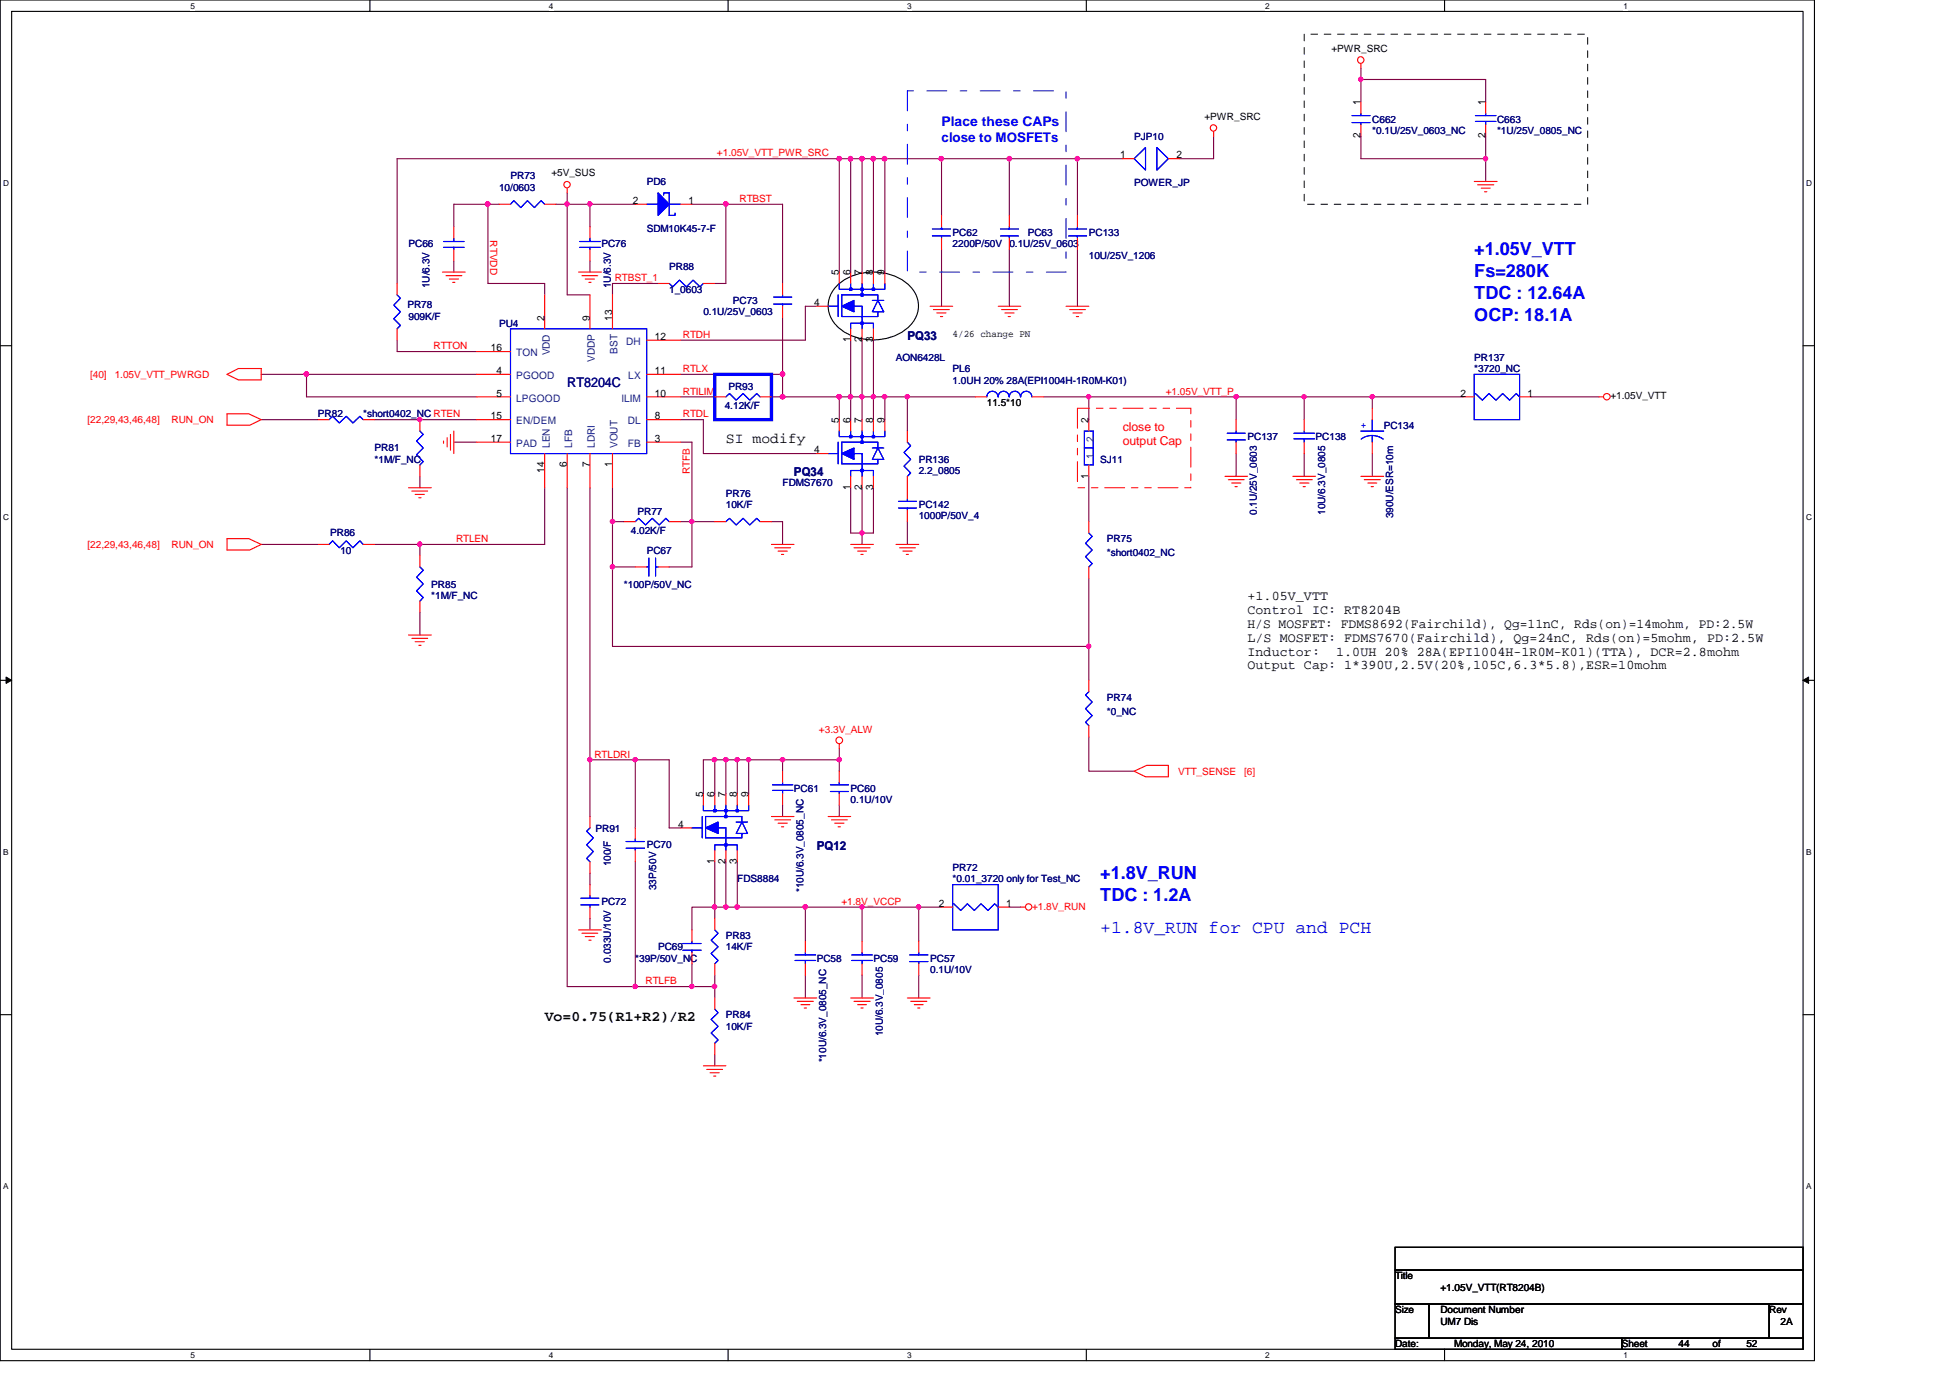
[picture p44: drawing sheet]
<svg xmlns="http://www.w3.org/2000/svg" width="297mm" height="210mm" viewBox="0 0 297 210" stroke-linecap="round" stroke-linejoin="round" font-family="sans-serif">
<defs><g id="words">
<g font-size="2.8" fill="#00f">
<text x="224.6" y="38.9">+1.05V_VTT</text>
<text x="224.6" y="42.2">Fs=280K</text>
<text x="224.6" y="45.6">TDC : 12.64A</text>
<text x="224.6" y="48.9">OCP: 18.1A</text>
<text x="167.6" y="133.9">+1.8V_RUN</text>
<text x="167.6" y="137.2">TDC : 1.2A</text>
<text x="167.6" y="142.1">+1.8V_RUN for CPU and PCH</text>
</g>
<g font-size="2.2">
<text x="110.6" y="67.5">SI modify</text>
<text x="83" y="155.6">Vo=0.75(R1+R2)/R2</text>
</g>
<g font-size="2" fill="#00f">
<text x="143.4" y="19.2">Place these CAPs</text>
<text x="143.4" y="21.6">close to MOSFETs</text>
</g>
<text font-size="2" fill="#000080" x="86.4" y="58.9">RT8204C</text>
<g font-size="2">
<text x="190" y="91.4">+1.05V_VTT</text>
<text x="190" y="93.5">Control IC: RT8204B</text>
<text x="190" y="95.6">H/S MOSFET: FDMS8692(Fairchild), Qg=11nC, Rds(on)=14mohm, PD:2.5W</text>
<text x="190" y="97.7">L/S MOSFET: FDMS7670(Fairchild), Qg=24nC, Rds(on)=5mohm, PD:2.5W</text>
<text x="190" y="99.9">Inductor:</text>
<text x="190" y="102">Output Cap: 1*390U,2.5V(20%,105C,6.3*5.8),ESR=10mohm</text>
<text x="203.5" y="99.9">1.0UH 20% 28A(EPI1004H-1R0M-K01)(TTA), DCR=2.8mohm</text>
</g>
<g font-size="1.9" fill="#000080">
<text x="138.2" y="51.8">PQ33</text>
<text x="120.9" y="72.5">PQ34</text>
<text x="124.4" y="129.5">PQ12</text>
</g>
<g font-size="1.9" fill="#f00">
<text x="171" y="65.6">close to</text>
<text x="171" y="67.8">output Cap</text>
</g>
<g font-size="1.6">
<text x="207.3" y="16" transform="rotate(-90 207.3 16)">1</text>
<text x="226.3" y="16" transform="rotate(-90 226.3 16)">1</text>
<text x="207.3" y="21.1" transform="rotate(-90 207.3 21.1)">2</text>
<text x="226.3" y="21.1" transform="rotate(-90 226.3 21.1)">2</text>
<text x="170.6" y="24.1">1</text>
<text x="179.2" y="24.1">2</text>
<text x="96.4" y="31.1">2</text>
<text x="104.9" y="31.1">1</text>
<text x="127.8" y="42" transform="rotate(-90 127.8 42)">5</text>
<text x="129.5" y="42" transform="rotate(-90 129.5 42)">6</text>
<text x="131.3" y="42" transform="rotate(-90 131.3 42)">7</text>
<text x="133" y="42" transform="rotate(-90 133 42)">8</text>
<text x="134.7" y="42" transform="rotate(-90 134.7 42)">9</text>
<text x="124" y="46.6">4</text>
<text x="74.8" y="53.5">16</text>
<text x="82.9" y="48.9" transform="rotate(-90 82.9 48.9)">2</text>
<text x="89.8" y="48.9" transform="rotate(-90 89.8 48.9)">9</text>
<text x="93.3" y="48.9" transform="rotate(-90 93.3 48.9)">13</text>
<text x="99.7" y="51.8">12</text>
<text x="129.5" y="52.2" transform="rotate(-90 129.5 52.2)">1</text>
<text x="131.3" y="52.2" transform="rotate(-90 131.3 52.2)">2</text>
<text x="133" y="52.2" transform="rotate(-90 133 52.2)">3</text>
<text x="75.6" y="57">4</text>
<text x="99.7" y="57">11</text>
<text x="74.8" y="63.9">15</text>
<text x="75.6" y="60.4">5</text>
<text x="99.7" y="63.9">8</text>
<text x="99.7" y="60.4">10</text>
<text x="127.8" y="64.4" transform="rotate(-90 127.8 64.4)">5</text>
<text x="129.5" y="64.4" transform="rotate(-90 129.5 64.4)">6</text>
<text x="131.3" y="64.4" transform="rotate(-90 131.3 64.4)">7</text>
<text x="133" y="64.4" transform="rotate(-90 133 64.4)">8</text>
<text x="134.7" y="64.4" transform="rotate(-90 134.7 64.4)">9</text>
<text x="165.8" y="64.4" transform="rotate(-90 165.8 64.4)">2</text>
<text x="222.5" y="60.4">2</text>
<text x="232.7" y="60.4">1</text>
<text x="74.8" y="67.3">17</text>
<text x="86.4" y="71.2" transform="rotate(-90 86.4 71.2)">6</text>
<text x="89.8" y="71.2" transform="rotate(-90 89.8 71.2)">7</text>
<text x="93.3" y="71.2" transform="rotate(-90 93.3 71.2)">1</text>
<text x="99.7" y="67.3">3</text>
<text x="124" y="69">4</text>
<text x="82.9" y="72" transform="rotate(-90 82.9 72)">14</text>
<text x="129.5" y="74.6" transform="rotate(-90 129.5 74.6)">1</text>
<text x="131.3" y="74.6" transform="rotate(-90 131.3 74.6)">2</text>
<text x="133" y="74.6" transform="rotate(-90 133 74.6)">3</text>
<text x="165.8" y="72.9" transform="rotate(-90 165.8 72.9)">1</text>
<text x="107.1" y="121.4" transform="rotate(-90 107.1 121.4)">5</text>
<text x="108.8" y="121.4" transform="rotate(-90 108.8 121.4)">6</text>
<text x="110.5" y="121.4" transform="rotate(-90 110.5 121.4)">7</text>
<text x="112.3" y="121.4" transform="rotate(-90 112.3 121.4)">8</text>
<text x="114" y="121.4" transform="rotate(-90 114 121.4)">9</text>
<text x="103.3" y="126.1">4</text>
<text x="108.8" y="131.6" transform="rotate(-90 108.8 131.6)">1</text>
<text x="110.5" y="131.6" transform="rotate(-90 110.5 131.6)">2</text>
<text x="112.3" y="131.6" transform="rotate(-90 112.3 131.6)">3</text>
<text x="143" y="138.1">2</text>
<text x="153.3" y="138.1">1</text>
</g>
<g font-size="1.6" fill="#004080">
<text x="94.1" y="53.9" transform="rotate(-90 94.1 53.9)">BST</text>
<text x="95.4" y="52.5">DH</text>
<text x="78.6" y="57.7">PGOOD</text>
<text x="78.6" y="54.3">TON</text>
<text x="83.7" y="54.1" transform="rotate(-90 83.7 54.1)">VDD</text>
<text x="90.6" y="55.2" transform="rotate(-90 90.6 55.2)">VDDP</text>
<text x="95.7" y="57.7">LX</text>
<text x="78.6" y="61.2">LPGOOD</text>
<text x="78.6" y="64.6">EN/DEM</text>
<text x="94.7" y="61.2">ILIM</text>
<text x="95.6" y="64.6">DL</text>
<text x="78.6" y="68.1">PAD</text>
<text x="83.7" y="68.2" transform="rotate(-90 83.7 68.2)">LEN</text>
<text x="87.2" y="68.2" transform="rotate(-90 87.2 68.2)">LFB</text>
<text x="90.6" y="68.2" transform="rotate(-90 90.6 68.2)">LDRI</text>
<text x="94.1" y="68.2" transform="rotate(-90 94.1 68.2)">VOUT</text>
<text x="95.6" y="68.1">FB</text>
<text x="166.6" y="70" transform="rotate(-90 166.6 70)">1</text>
<text x="166.6" y="67.4" transform="rotate(-90 166.6 67.4)">2</text>
</g>
<g font-size="1.5">
<text x="202.8" y="8">+PWR_SRC</text>
<text x="183.5" y="18.3">+PWR_SRC</text>
<text x="84" y="26.8">+5V_SUS</text>
<text x="145.1" y="51.3">4/26 change PN</text>
<text x="150.3" y="61.8">11.5*10</text>
<text x="245.3" y="60.8">+1.05V_VTT</text>
<text x="212.5" y="194.9">Title</text>
<text x="219.4" y="196.6">+1.05V_VTT(RT8204B)</text>
<text x="212.5" y="200">Size</text>
<text x="219.4" y="200">Document Number</text>
<text x="219.4" y="201.8">UM7 Dis</text>
<text x="269.5" y="200">Rev</text>
<text x="271.2" y="201.8">2A</text>
<text x="212.5" y="205.2">Date:</text>
<text x="221.5" y="205.2">Monday, May 24, 2010</text>
<text x="247.1" y="205.2">Sheet</text>
<text x="255.7" y="205.2">44</text>
<text x="260.9" y="205.2">of</text>
<text x="266" y="205.2">52</text>
</g>
<g font-size="1.5" fill="#f00">
<text x="109.2" y="23.8">+1.05V_VTT_PWR_SRC</text>
<text x="112.6" y="30.8">RTBST</text>
<text x="74.7" y="36.6" transform="rotate(90 74.7 36.6)">RTVDD</text>
<text x="93.6" y="42.8">RTBST_1</text>
<text x="66" y="53.2">RTTON</text>
<text x="104" y="51.5">RTDH</text>
<text x="13.7" y="57.5">[40]</text>
<text x="17.5" y="57.5">1.05V_VTT_PWRGD</text>
<text x="104" y="56.7">RTLX</text>
<text x="13.3" y="64.4">[22,29,43,46,48]</text>
<text x="26.1" y="64.4">RUN_ON</text>
<text x="104" y="63.6">RTDL</text>
<text x="104" y="60.1">RTILIM</text>
<text x="177.6" y="60.1">+1.05V_VTT_P</text>
<text x="105.1" y="72.2" transform="rotate(-90 105.1 72.2)">RTFB</text>
<text x="13.3" y="83.4">[22,29,43,46,48]</text>
<text x="26.1" y="83.4">RUN_ON</text>
<text x="69.5" y="82.6">RTLEN</text>
<text x="124.8" y="111.6">+3.3V_ALW</text>
<text x="90.5" y="115.4">RTLDRI</text>
<text x="179.5" y="118">VTT_SENSE</text>
<text x="189.5" y="118">[6]</text>
<text x="128.2" y="137.8">+1.8V_VCCP</text>
<text x="157.2" y="138.6">+1.8V_RUN</text>
<text x="98.3" y="149.9">RTLFB</text>
</g>
<g font-size="1.5" fill="#000080">
<text x="172.8" y="21.3">PJP10</text>
<text x="209" y="18.7">C662</text>
<text x="209" y="20.4">*0.1U/25V_0603_NC</text>
<text x="228" y="18.7">C663</text>
<text x="228" y="20.4">*1U/25V_0805_NC</text>
<text x="76" y="29">10/0603</text>
<text x="77.8" y="27.3">PR73</text>
<text x="98.5" y="28.2">PD6</text>
<text x="172.8" y="28.4">POWER_JP</text>
<text x="98.5" y="35.3">SDM10K45-7-F</text>
<text x="145.1" y="35.9">PC62</text>
<text x="156.5" y="35.9">PC63</text>
<text x="165.9" y="35.9">PC133</text>
<text x="62.2" y="37.7">PC66</text>
<text x="91.6" y="37.7">PC76</text>
<text x="101.9" y="41.1">PR88</text>
<text x="145.1" y="37.7">2200P/50V</text>
<text x="153.8" y="37.7">0.1U/25V_0603</text>
<text x="165.9" y="39.4">10U/25V_1206</text>
<text x="62.1" y="47">PR78</text>
<text x="65.4" y="43.9" transform="rotate(-90 65.4 43.9)">1U/6.3V</text>
<text x="93" y="43.9" transform="rotate(-90 93 43.9)">1U/6.3V</text>
<text x="101.9" y="44.6">1_0603</text>
<text x="111.6" y="46.3">PC73</text>
<text x="62.2" y="48.7">909K/F</text>
<text x="76" y="49.8">PU4</text>
<text x="107.1" y="48">0.1U/25V_0603</text>
<text x="111" y="59.4">PR93</text>
<text x="136.5" y="54.9">AON6428L</text>
<text x="145.1" y="56.7">PL6</text>
<text x="145.1" y="58.4">1.0UH 20% 28A(EPI1004H-1R0M-K01)</text>
<text x="224.6" y="54.9">PR137</text>
<text x="224.6" y="56.7">*3720_NC</text>
<text x="48.4" y="63.6">PR82</text>
<text x="55.3" y="63.6">*short0402_NC RTEN</text>
<text x="110.4" y="62.4">4.12K/F</text>
<text x="210.8" y="65.3">PC134</text>
<text x="57.1" y="68.7">PR81</text>
<text x="57.1" y="70.5">*1M/F_NC</text>
<text x="140" y="70.5">PR136</text>
<text x="167.6" y="70.5">SJ11</text>
<text x="190" y="67.1">PC137</text>
<text x="200.4" y="67.1">PC138</text>
<text x="110.6" y="75.7">PR76</text>
<text x="110.6" y="77.4">10K/F</text>
<text x="119.2" y="74">FDMS7670</text>
<text x="140" y="72.2">2.2_0805</text>
<text x="140" y="77.4">PC142</text>
<text x="50.3" y="81.7">PR86</text>
<text x="96.1" y="81.4">4.02K/F</text>
<text x="97.1" y="78.4">PR77</text>
<text x="140" y="79.1">1000P/50V_4</text>
<text x="168.6" y="82.6">PR75</text>
<text x="191.5" y="78.4" transform="rotate(-90 191.5 78.4)">0.1U/25V_0603</text>
<text x="201.8" y="78.4" transform="rotate(-90 201.8 78.4)">10U/6.3V_0805</text>
<text x="212.2" y="79" transform="rotate(-90 212.2 79)">390U/ESR=10m</text>
<text x="51.9" y="84.3">10</text>
<text x="65.7" y="89.5">PR85</text>
<text x="95" y="89.5">*100P/50V_NC</text>
<text x="98.5" y="84.3">PC67</text>
<text x="168.6" y="84.7">*short0402_NC</text>
<text x="65.7" y="91.2">*1M/F_NC</text>
<text x="168.6" y="106.8">PR74</text>
<text x="168.6" y="108.8">*0_NC</text>
<text x="120.9" y="120.6">PC61</text>
<text x="129.6" y="120.6">PC60</text>
<text x="129.6" y="122.3">0.1U/10V</text>
<text x="90.7" y="126.8">PR91</text>
<text x="93" y="132" transform="rotate(-90 93 132)">100/F</text>
<text x="98.5" y="129.2">PC70</text>
<text x="91.6" y="137.8">PC72</text>
<text x="99.9" y="135.6" transform="rotate(-90 99.9 135.6)">33P/50V</text>
<text x="112.3" y="134.4">FDS8884</text>
<text x="122.4" y="135.9" transform="rotate(-90 122.4 135.9)">*10U/6.3V_0805_NC</text>
<text x="145.1" y="132.7">PR72</text>
<text x="145.1" y="134.4">*0.01_3720 only for Test_NC</text>
<text x="110.6" y="143">PR83</text>
<text x="93" y="146.6" transform="rotate(-90 93 146.6)">0.033U/10V</text>
<text x="96.8" y="146.5">*39P/50V_NC</text>
<text x="100.2" y="144.8">PC69</text>
<text x="110.6" y="144.8">14K/F</text>
<text x="124.4" y="146.5">PC58</text>
<text x="133.1" y="146.5">PC59</text>
<text x="141.7" y="146.5">PC57</text>
<text x="141.7" y="148.2">0.1U/10V</text>
<text x="110.6" y="155.1">PR84</text>
<text x="110.6" y="156.8">10K/F</text>
<text x="125.9" y="161.8" transform="rotate(-90 125.9 161.8)">*10U/6.3V_0805_NC</text>
<text x="134.5" y="157.9" transform="rotate(-90 134.5 157.9)">10U/6.3V_0805</text>
</g>
<text font-size="1.5" fill="#00f" x="207.3" y="65.2">+</text>
<g font-size="1.3">
<text x="29" y="1.4">5</text>
<text x="83.6" y="1.4">4</text>
<text x="138.2" y="1.4">3</text>
<text x="192.7" y="1.4">2</text>
<text x="247.3" y="1.4">1</text>
<text x=".5" y="28.3">D</text>
<text x="275.1" y="28.3">D</text>
<text x=".5" y="79.2">C</text>
<text x="275.1" y="79.2">C</text>
<text x=".5" y="130.2">B</text>
<text x="275.1" y="130.2">B</text>
<text x=".5" y="181.1">A</text>
<text x="275.1" y="181.1">A</text>
<text x="29" y="206.9">5</text>
<text x="83.6" y="206.9">4</text>
<text x="138.2" y="206.9">3</text>
<text x="192.7" y="206.9">2</text>
<text x="247.3" y="206.9">1</text>
</g>
</g></defs>
<path d="M0 0h276.4v207.3h-276.4zM1.8 1.7h272.9v203.8h-272.9z" fill="none" stroke="#000" stroke-width=".17"/>
<g fill="#fff">
<path d="M29 .2h.7v1.4h-.7z"/>
<path d="M29 205.7h.7v1.4h-.7z"/>
</g>
<path d="M56.3 0v1.7M56.3 205.5v1.8" fill="none" stroke="#000" stroke-width=".17"/>
<g fill="#fff">
<path d="M83.6 .2h.7v1.4h-.7z"/>
<path d="M83.6 205.7h.7v1.4h-.7z"/>
</g>
<path d="M110.9 0v1.7M110.9 205.5v1.8" fill="none" stroke="#000" stroke-width=".17"/>
<g fill="#fff">
<path d="M138.2 .2h.6v1.4h-.6z"/>
<path d="M138.2 205.7h.6v1.4h-.6z"/>
</g>
<path d="M165.5 0v1.7M165.5 205.5v1.8" fill="none" stroke="#000" stroke-width=".17"/>
<g fill="#fff">
<path d="M192.7 .2h.7v1.4h-.7z"/>
<path d="M192.7 205.7h.7v1.4h-.7z"/>
</g>
<path d="M220 0v1.7M220 205.5v1.8" fill="none" stroke="#000" stroke-width=".17"/>
<g fill="#fff">
<path d="M247.3 .2h.7v1.4h-.7z"/>
<path d="M247.3 205.7h.7v1.4h-.7z"/>
<path d="M.5 27.2h.9v1.4h-.9z"/>
<path d="M275.1 27.2h.9v1.4h-.9z"/>
<path d="M.5 78.1h.9v1.4h-.9z"/>
<path d="M275.1 78.1h.9v1.4h-.9z"/>
</g>
<path d="M0 52.7h1.8M274.7 52.7h1.7" fill="none" stroke="#000" stroke-width=".17"/>
<g fill="#fff">
<path d="M.5 129.1h.8v1.4h-.8z"/>
<path d="M275.1 129.1h.8v1.4h-.8z"/>
</g>
<path d="M0 103.6h1.8M274.7 103.6h1.7" fill="none" stroke="#000" stroke-width=".17"/>
<path d="M.9 103.1l.9 .5-.9 .5zM274.7 103.6l.8-.5v1z" fill="#000"/>
<path d="M.9 103.1l.9 .5-.9 .5zM274.7 103.6l.8-.5v1z" fill="none" stroke="#000" stroke-width=".15"/>
<g fill="#fff">
<path d="M.5 180h.8v1.4h-.8z"/>
<path d="M275.1 180h.8v1.4h-.8z"/>
</g>
<path d="M0 154.6h1.8M274.7 154.6h1.7" fill="none" stroke="#000" stroke-width=".17"/>
<path d="M131.3 24.2h1.8M39.8 57h6.9M103.7 67.4h1.7" fill="none" stroke="#800040" stroke-width=".17"/>
<circle cx="133" cy="24.2" r=".33" fill="#f0f"/>
<circle cx="133" cy="24.2" r=".33" fill="none" stroke="#f0f" stroke-width=".17"/>
<circle cx="131.3" cy="24.2" r=".33" fill="#f0f"/>
<circle cx="131.3" cy="24.2" r=".33" fill="none" stroke="#f0f" stroke-width=".17"/>
<path d="M129.6 24.2h1.7" fill="none" stroke="#800040" stroke-width=".17"/>
<circle cx="131.3" cy="24.2" r=".33" fill="#f0f"/>
<circle cx="131.3" cy="24.2" r=".33" fill="none" stroke="#f0f" stroke-width=".17"/>
<circle cx="129.5" cy="24.2" r=".33" fill="#f0f"/>
<circle cx="129.5" cy="24.2" r=".33" fill="none" stroke="#f0f" stroke-width=".17"/>
<path d="M127.8 24.2h1.8" fill="none" stroke="#800040" stroke-width=".17"/>
<circle cx="129.5" cy="24.2" r=".33" fill="#f0f"/>
<circle cx="129.5" cy="24.2" r=".33" fill="none" stroke="#f0f" stroke-width=".17"/>
<circle cx="127.8" cy="24.2" r=".34" fill="#f0f"/>
<circle cx="127.8" cy="24.2" r=".34" fill="none" stroke="#f0f" stroke-width=".17"/>
<path d="M86.4 31.1h3.5M93.3 79.5h1.7M105.4 67.4v12.1M198.7 69.1v3.5M57.1 82.9h6.9v1.7M64 93.3v3.4M89.9 115.7h6.9v10.4M127.8 115.7v1.8" fill="none" stroke="#800040" stroke-width=".17"/>
<circle cx="96.7" cy="115.7" r=".32" fill="#f0f"/>
<circle cx="96.7" cy="115.7" r=".32" fill="none" stroke="#f0f" stroke-width=".17"/>
<path d="M127.8 115.7h-8.6v1.8" fill="none" stroke="#800040" stroke-width=".17"/>
<circle cx="127.9" cy="115.7" r=".33" fill="#f0f"/>
<circle cx="127.9" cy="115.7" r=".33" fill="none" stroke="#f0f" stroke-width=".17"/>
<path d="M86.4 29.4v15.5M93.3 43.2v1.7M103.7 51.8h19M57.1 63.9h6.9M93.3 74.3v5.2M93.3 86.4v12.1M119.2 122.6v1.8M127.8 122.6v1.8M140 138.2v5.2" fill="none" stroke="#800040" stroke-width=".17"/>
<circle cx="86.4" cy="31.1" r=".33" fill="#f0f"/>
<circle cx="86.4" cy="31.1" r=".33" fill="none" stroke="#f0f" stroke-width=".17"/>
<path d="M74.3 31.1v12.1M93.3 43.2h6.9M119.2 79.5v3.4M131.3 138.2h8.7" fill="none" stroke="#800040" stroke-width=".17"/>
<circle cx="139.9" cy="138.1" r=".32" fill="#f0f"/>
<circle cx="139.9" cy="138.1" r=".32" fill="none" stroke="#f0f" stroke-width=".17"/>
<circle cx="131.3" cy="138.1" r=".32" fill="#f0f"/>
<circle cx="131.3" cy="138.1" r=".32" fill="none" stroke="#f0f" stroke-width=".17"/>
<path d="M119.2 31.1h-8.6v12.1M117.5 79.5h1.7M122.7 138.2v5.2M131.3 138.2v5.2" fill="none" stroke="#800040" stroke-width=".17"/>
<circle cx="110.6" cy="31.1" r=".34" fill="#f0f"/>
<circle cx="110.6" cy="31.1" r=".34" fill="none" stroke="#f0f" stroke-width=".17"/>
<path d="M105.4 31.1h5.2M93.3 79.5v6.9M122.7 148.5v3.5M131.3 148.5v3.5M140 148.5v3.5" fill="none" stroke="#800040" stroke-width=".17"/>
<circle cx="93.3" cy="86.3" r=".33" fill="#f0f"/>
<circle cx="93.3" cy="86.3" r=".33" fill="none" stroke="#f0f" stroke-width=".17"/>
<circle cx="93.3" cy="79.4" r=".33" fill="#f0f"/>
<circle cx="93.3" cy="79.4" r=".33" fill="none" stroke="#f0f" stroke-width=".17"/>
<path d="M105.4 79.5h3.5M93.3 86.4h3.5" fill="none" stroke="#800040" stroke-width=".17"/>
<circle cx="105.4" cy="79.4" r=".32" fill="#f0f"/>
<circle cx="105.4" cy="79.4" r=".32" fill="none" stroke="#f0f" stroke-width=".17"/>
<path d="M69.1 31.1v3.4M89.9 31.1h6.9M103.7 79.5h1.7M101.9 86.4h3.5" fill="none" stroke="#800040" stroke-width=".17"/>
<circle cx="89.8" cy="31.1" r=".33" fill="#f0f"/>
<circle cx="89.8" cy="31.1" r=".33" fill="none" stroke="#f0f" stroke-width=".17"/>
<path d="M122.7 46.7v5.1M64 63.9h8.6" fill="none" stroke="#800040" stroke-width=".17"/>
<circle cx="63.9" cy="63.9" r=".32" fill="#f0f"/>
<circle cx="63.9" cy="63.9" r=".32" fill="none" stroke="#f0f" stroke-width=".17"/>
<path d="M60.5 24.2v19M122.7 46.7h1.7M39.8 63.9h8.6M119.2 60.5h8.6" fill="none" stroke="#800040" stroke-width=".17"/>
<circle cx="127.9" cy="60.4" r=".33" fill="#f0f"/>
<circle cx="127.9" cy="60.4" r=".33" fill="none" stroke="#f0f" stroke-width=".17"/>
<circle cx="119.2" cy="60.4" r=".33" fill="#f0f"/>
<circle cx="119.2" cy="60.4" r=".33" fill="none" stroke="#f0f" stroke-width=".17"/>
<path d="M129.6 24.2v17.2M60.5 53.6h12.1M127.8 60.5v3.4M133.1 74.3v6.9" fill="none" stroke="#800040" stroke-width=".17"/>
<circle cx="127.9" cy="60.4" r=".33" fill="#f0f"/>
<circle cx="127.9" cy="60.4" r=".33" fill="none" stroke="#f0f" stroke-width=".17"/>
<path d="M127.8 60.5h1.8M131.3 60.5v3.4" fill="none" stroke="#800040" stroke-width=".17"/>
<circle cx="129.6" cy="60.4" r=".32" fill="#f0f"/>
<circle cx="129.6" cy="60.4" r=".32" fill="none" stroke="#f0f" stroke-width=".17"/>
<path d="M69.1 39.8v1.6M69.1 31.1h5.2M131.3 24.2v17.2M129.6 51.8v12.1M131.3 51.8v8.7M133.1 51.8v12.1M107.1 69.1h17.3M129.6 74.3v6.9h1.7" fill="none" stroke="#800040" stroke-width=".17"/>
<circle cx="74.3" cy="31.1" r=".34" fill="#f0f"/>
<circle cx="74.3" cy="31.1" r=".34" fill="none" stroke="#f0f" stroke-width=".17"/>
<path d="M131.3 74.3v6.9" fill="none" stroke="#800040" stroke-width=".17"/>
<circle cx="131.3" cy="81.2" r=".32" fill="#f0f"/>
<circle cx="131.3" cy="81.2" r=".32" fill="none" stroke="#f0f" stroke-width=".17"/>
<path d="M60.5 24.2h67.3v17.2M133.1 24.2v17.2M184.9 20.7v3.5M129.6 60.5h1.7M131.3 81.2v1.7" fill="none" stroke="#800040" stroke-width=".17"/>
<circle cx="131.3" cy="60.4" r=".32" fill="#f0f"/>
<circle cx="131.3" cy="60.4" r=".32" fill="none" stroke="#f0f" stroke-width=".17"/>
<circle cx="129.6" cy="60.4" r=".32" fill="#f0f"/>
<circle cx="129.6" cy="60.4" r=".32" fill="none" stroke="#f0f" stroke-width=".17"/>
<path d="M46.7 57h25.9M131.3 60.5h1.8" fill="none" stroke="#800040" stroke-width=".17"/>
<circle cx="46.7" cy="57" r=".33" fill="#f0f"/>
<circle cx="46.7" cy="57" r=".33" fill="none" stroke="#f0f" stroke-width=".17"/>
<path d="M64 72.6v1.7M138.2 60.5h10.4M131.3 81.2h1.8" fill="none" stroke="#800040" stroke-width=".17"/>
<circle cx="138.2" cy="60.4" r=".32" fill="#f0f"/>
<circle cx="138.2" cy="60.4" r=".32" fill="none" stroke="#f0f" stroke-width=".17"/>
<path d="M119.2 31.1v12.1M89.9 74.3v41.4M138.2 60.5v5.2M107.1 115.7h1.8M127.8 114v1.7M108.9 138.2h1.7M122.7 138.2h8.6" fill="none" stroke="#800040" stroke-width=".17"/>
<circle cx="122.7" cy="138.1" r=".32" fill="#f0f"/>
<circle cx="122.7" cy="138.1" r=".32" fill="none" stroke="#f0f" stroke-width=".17"/>
<path d="M119.2 48.4v8.6M83 74.3v8.6h-19M39.8 82.9h8.6" fill="none" stroke="#800040" stroke-width=".17"/>
<circle cx="63.9" cy="82.9" r=".33" fill="#f0f"/>
<circle cx="63.9" cy="82.9" r=".33" fill="none" stroke="#f0f" stroke-width=".17"/>
<path d="M108.9 138.2v1.7" fill="none" stroke="#800040" stroke-width=".17"/>
<circle cx="108.8" cy="138.1" r=".33" fill="#f0f"/>
<circle cx="108.8" cy="138.1" r=".33" fill="none" stroke="#f0f" stroke-width=".17"/>
<path d="M74.3 43.2h8.7M119.2 57v3.5M69.1 67.4h3.5M89.9 133v1.7M108.9 150.3v1.7" fill="none" stroke="#800040" stroke-width=".17"/>
<circle cx="119.2" cy="60.4" r=".33" fill="#f0f"/>
<circle cx="119.2" cy="60.4" r=".33" fill="none" stroke="#f0f" stroke-width=".17"/>
<circle cx="119.2" cy="57" r=".34" fill="#f0f"/>
<circle cx="119.2" cy="57" r=".34" fill="none" stroke="#f0f" stroke-width=".17"/>
<path d="M103.7 57h15.5M89.9 115.7v8.7M86.4 150.3h10.4" fill="none" stroke="#800040" stroke-width=".17"/>
<circle cx="89.8" cy="115.7" r=".32" fill="#f0f"/>
<circle cx="89.8" cy="115.7" r=".32" fill="none" stroke="#f0f" stroke-width=".17"/>
<path d="M86.4 74.3v76M96.8 115.7h5.1M89.9 139.9v1.7M108.9 148.5v1.8h-3.5" fill="none" stroke="#800040" stroke-width=".17"/>
<circle cx="108.8" cy="150.3" r=".33" fill="#f0f"/>
<circle cx="108.8" cy="150.3" r=".33" fill="none" stroke="#f0f" stroke-width=".17"/>
<circle cx="105.4" cy="150.3" r=".32" fill="#f0f"/>
<circle cx="105.4" cy="150.3" r=".32" fill="none" stroke="#f0f" stroke-width=".17"/>
<path d="M74.3 31.1h1.7M60.5 51.8v1.8M107.1 115.7v5.2M108.9 115.7v5.2M112.3 115.7h-1.7v5.2M108.9 138.2h-3.5v3.4M105.4 146.8v3.5h-8.6" fill="none" stroke="#800040" stroke-width=".17"/>
<circle cx="110.6" cy="115.7" r=".33" fill="#f0f"/>
<circle cx="110.6" cy="115.7" r=".33" fill="none" stroke="#f0f" stroke-width=".17"/>
<path d="M112.3 115.7v5.2M96.8 131.3v19" fill="none" stroke="#800040" stroke-width=".17"/>
<circle cx="96.7" cy="150.3" r=".32" fill="#f0f"/>
<circle cx="96.7" cy="150.3" r=".32" fill="none" stroke="#f0f" stroke-width=".17"/>
<path d="M46.7 57v3.5" fill="none" stroke="#800040" stroke-width=".17"/>
<circle cx="46.7" cy="57" r=".33" fill="#f0f"/>
<circle cx="46.7" cy="57" r=".33" fill="none" stroke="#f0f" stroke-width=".17"/>
<path d="M107.1 63.9v5.2M108.9 131.3v6.9M110.6 131.3v6.9" fill="none" stroke="#800040" stroke-width=".17"/>
<circle cx="110.6" cy="138.1" r=".33" fill="#f0f"/>
<circle cx="110.6" cy="138.1" r=".33" fill="none" stroke="#f0f" stroke-width=".17"/>
<path d="M110.6 138.2h1.7" fill="none" stroke="#800040" stroke-width=".17"/>
<circle cx="112.3" cy="138.1" r=".32" fill="#f0f"/>
<circle cx="112.3" cy="138.1" r=".32" fill="none" stroke="#f0f" stroke-width=".17"/>
<path d="M103.7 63.9h3.4M114 115.7h5.2M112.3 131.3v6.9" fill="none" stroke="#800040" stroke-width=".17"/>
<circle cx="119.2" cy="115.7" r=".33" fill="#f0f"/>
<circle cx="119.2" cy="115.7" r=".33" fill="none" stroke="#f0f" stroke-width=".17"/>
<circle cx="114" cy="115.7" r=".32" fill="#f0f"/>
<circle cx="114" cy="115.7" r=".32" fill="none" stroke="#f0f" stroke-width=".17"/>
<path d="M112.3 138.2h10.4" fill="none" stroke="#800040" stroke-width=".17"/>
<circle cx="122.7" cy="138.1" r=".32" fill="#f0f"/>
<circle cx="122.7" cy="138.1" r=".32" fill="none" stroke="#f0f" stroke-width=".17"/>
<circle cx="112.3" cy="138.1" r=".32" fill="#f0f"/>
<circle cx="112.3" cy="138.1" r=".32" fill="none" stroke="#f0f" stroke-width=".17"/>
<g fill="none" stroke="#800040" stroke-width=".17">
<path d="M89.9 31.1v3.4M89.9 39.8v1.6M164.1 24.2h6.9M179.7 24.2h5.2M86.4 44.9h3.5M108.9 43.2h1.7M46.7 60.5h25.9M103.7 60.5h5.2M105.4 79.5v6.9M117.5 60.5h1.7M134.8 60.5h3.4M209 60.5h-10.3v3.4"/>
<path d="M108.9 160.7v1.6"/>
</g>
<circle cx="209" cy="60.4" r=".32" fill="#f0f"/>
<circle cx="209" cy="60.4" r=".32" fill="none" stroke="#f0f" stroke-width=".17"/>
<path d="M159 60.5h6.9v3.4M188.3 60.5h10.4" fill="none" stroke="#800040" stroke-width=".17"/>
<circle cx="198.6" cy="60.4" r=".32" fill="#f0f"/>
<circle cx="198.6" cy="60.4" r=".32" fill="none" stroke="#f0f" stroke-width=".17"/>
<circle cx="188.3" cy="60.4" r=".33" fill="#f0f"/>
<circle cx="188.3" cy="60.4" r=".33" fill="none" stroke="#f0f" stroke-width=".17"/>
<path d="M108.9 115.7h1.7M140 138.2h3.4" fill="none" stroke="#800040" stroke-width=".17"/>
<circle cx="108.8" cy="115.7" r=".33" fill="#f0f"/>
<circle cx="108.8" cy="115.7" r=".33" fill="none" stroke="#f0f" stroke-width=".17"/>
<path d="M165.9 72.6v6.9M165.9 88.1v10.4h-72.6M165.9 112.3v5.2h6.9M153.8 138.2h1.7" fill="none" stroke="#800040" stroke-width=".17"/>
<circle cx="165.8" cy="98.4" r=".32" fill="#f0f"/>
<circle cx="165.8" cy="98.4" r=".32" fill="none" stroke="#f0f" stroke-width=".17"/>
<path d="M165.9 60.5h22.4v3.4M188.3 69.1v3.5M165.9 98.5v5.1" fill="none" stroke="#800040" stroke-width=".17"/>
<circle cx="165.8" cy="60.4" r=".32" fill="#f0f"/>
<circle cx="165.8" cy="60.4" r=".32" fill="none" stroke="#f0f" stroke-width=".17"/>
<path d="M143.4 38v8.7M143.4 24.2v8.6M153.8 38v8.7M153.8 24.2v8.6M164.1 38v8.7M209 69.1v3.5M222.8 60.5h-13.8v1.7" fill="none" stroke="#800040" stroke-width=".17"/>
<circle cx="153.7" cy="24.2" r=".34" fill="#f0f"/>
<circle cx="153.7" cy="24.2" r=".34" fill="none" stroke="#f0f" stroke-width=".17"/>
<path d="M164.1 24.2v8.6" fill="none" stroke="#800040" stroke-width=".17"/>
<circle cx="164.1" cy="24.2" r=".33" fill="#f0f"/>
<circle cx="164.1" cy="24.2" r=".33" fill="none" stroke="#f0f" stroke-width=".17"/>
<path d="M134.8 24.2h8.6" fill="none" stroke="#800040" stroke-width=".17"/>
<circle cx="134.7" cy="24.2" r=".34" fill="#f0f"/>
<circle cx="134.7" cy="24.2" r=".34" fill="none" stroke="#f0f" stroke-width=".17"/>
<path d="M143.4 24.2h20.7" fill="none" stroke="#800040" stroke-width=".17"/>
<circle cx="143.4" cy="24.2" r=".34" fill="#f0f"/>
<circle cx="143.4" cy="24.2" r=".34" fill="none" stroke="#f0f" stroke-width=".17"/>
<path d="M134.8 60.5v3.4" fill="none" stroke="#800040" stroke-width=".17"/>
<circle cx="134.8" cy="60.4" r=".33" fill="#f0f"/>
<circle cx="134.8" cy="60.4" r=".33" fill="none" stroke="#f0f" stroke-width=".17"/>
<path d="M133.1 60.5h1.7" fill="none" stroke="#800040" stroke-width=".17"/>
<circle cx="133" cy="60.4" r=".32" fill="#f0f"/>
<circle cx="133" cy="60.4" r=".32" fill="none" stroke="#f0f" stroke-width=".17"/>
<path d="M133.1 24.2h1.7v17.2" fill="none" stroke="#800040" stroke-width=".17"/>
<circle cx="133" cy="24.2" r=".33" fill="#f0f"/>
<circle cx="133" cy="24.2" r=".33" fill="none" stroke="#f0f" stroke-width=".17"/>
<path d="M84.7 31.1h1.7M83 43.2v1.7M138.2 79.5v3.4M233.2 60.5h10.4M101.9 115.7v10.4h1.8M112.3 115.7h1.7v5.2" fill="none" stroke="#800040" stroke-width=".17"/>
<circle cx="112.3" cy="115.7" r=".32" fill="#f0f"/>
<circle cx="112.3" cy="115.7" r=".32" fill="none" stroke="#f0f" stroke-width=".17"/>
<path d="M207.3 10.4v5.1M207.3 20.7v3.5M226.3 20.7v6.9" fill="none" stroke="#800040" stroke-width=".17"/>
<circle cx="207.3" cy="12.1" r=".32" fill="#f0f"/>
<circle cx="207.3" cy="12.1" r=".32" fill="none" stroke="#f0f" stroke-width=".17"/>
<path d="M207.3 12.1h19v3.4M207.3 24.2h19" fill="none" stroke="#800040" stroke-width=".17"/>
<circle cx="226.3" cy="24.2" r=".33" fill="#f0f"/>
<circle cx="226.3" cy="24.2" r=".33" fill="none" stroke="#f0f" stroke-width=".17"/>
<g fill="none" stroke="#f00" stroke-width=".17">
<path d="M207.3 9.7v.7M207.3 15.5v1.8M207.3 19v1.7M226.3 15.5v1.8M226.3 19v1.7M86.4 28.7v.7M89.9 34.5v1.8M89.9 38v1.8M143.4 32.8v1.7M143.4 36.3v1.7M184.9 20v.7M224.6 27.6h3.4"/>
<path d="M225.1 28.2h2.4M225.6 28.7h1.4M226.1 29.2h.4M34.6 57l1.7-.9h3.5v1.8h-3.5zM60.5 43.2v1.7M60.5 50.1v1.7M67.4 41.4h3.5M67.9 42h2.5M68.4 42.5h1.4M69 43h.3M72.6 57h5.2M72.6 53.6h5.2"/>
<path d="M83 44.9v5.2M88.1 41.4h3.5M88.6 42h2.5M89.2 42.5h1.3M89.7 43h.3M89.9 44.9v5.2M93.3 44.9v5.2M98.5 57h5.2M98.5 51.8h5.2M141.7 46.7h3.4M142.2 47.2h2.4M142.7 47.7h1.4"/>
<path d="M143.3 48.2h.3M152.1 46.7h3.4M152.6 47.2h2.4M153.1 47.7h1.4M153.6 48.2h.3M162.4 46.7h3.5M162.9 47.2h2.5M163.4 47.7h1.4M164 48.2h.3M34.6 63h3.3l1.9 .9-1.7 .9h-3.5zM62.2 74.3h3.5M62.7 74.8h2.4"/>
<path d="M63.2 75.3h1.4M63.8 75.8h.3M67.6 67.2v.3M68.1 66.7v1.4M68.6 66.2v2.4M69.1 65.7v3.4M72.6 67.4h5.2M72.6 60.5h5.2M72.6 63.9h5.2M83 69.1v5.2M86.4 69.1v5.2M89.9 69.1v5.2"/>
<path d="M93.3 69.1v5.2M95 79.5h1.8M98.5 67.4h5.2M98.5 60.5h5.2M98.5 63.9h5.2M101.9 79.5h1.8M108.9 79.5h1.7M115.8 79.5h1.7M138.2 65.7v1.7M138.2 72.6v3.4M138.2 77.7v1.8M148.6 60.5h1.7"/>
<path d="M157.2 60.5h1.8M186.6 72.6h3.4M187.1 73.1h2.4M187.6 73.6h1.4M188.1 74.1h.4M196.9 72.6h3.5M197.5 73.1h2.4M198 73.6h1.4M198.5 74.1h.3M198.7 63.9v1.8M198.7 67.4v1.7M207.3 72.6h3.5"/>
<path d="M207.8 73.1h2.5M208.4 73.6h1.3M208.9 74.1h.3M209 62.2v1.7M209 67.4v1.7M222.8 60.5h1.8M231.5 60.5h1.7M243.6 60.5h.7M34.6 82h3.3l1.9 .9-1.7 .9h-3.5zM48.4 82.9h1.7M55.3 82.9h1.8M62.2 96.7h3.5"/>
<path d="M62.7 97.2h2.4M63.2 97.7h1.4M63.8 98.3h.3M64 84.6v1.8M64 91.6v1.7M117.5 82.9h3.4M118 83.4h2.4M118.5 83.9h1.4M119 84.5h.4M129.6 82.9h3.5M130.1 83.4h2.4M130.6 83.9h1.4"/>
<path d="M131.1 84.5h.4M136.5 82.9h3.5M137 83.4h2.4M137.5 83.9h1.4M138 84.5h.4M119.2 117.5v1.7M127.8 113.3v.7M172.8 117.5l1.9-.9h3.3v1.7h-3.5zM96.8 126.1v1.7M96.8 129.5v1.8M117.5 124.4h3.4M118 124.9h2.4"/>
<path d="M118.5 125.4h1.4M119 125.9h.4M119.2 120.9v1.7M126.1 124.4h3.5M126.7 124.9h2.4M127.2 125.4h1.4M127.7 125.9h.3M143.4 138.2h1.7M152.1 138.2h1.7M155.5 138.2h.7M88.1 141.6h3.5M88.6 142.2h2.5"/>
<path d="M89.2 142.7h1.3M89.7 143.2h.3M108.9 152v1.7M108.9 158.9v1.8M120.9 152h3.5M121.5 152.5h2.4M122 153h1.4M122.5 153.5h.3M129.6 152h3.5M130.1 152.5h2.4M130.6 153h1.4M131.1 153.5h.4"/>
<path d="M131.3 143.4v1.7M131.3 146.8v1.7M138.2 152h3.5M138.7 152.5h2.5M139.3 153h1.3M139.8 153.5h.3M107.1 162.3h3.5M107.7 162.9h2.4M108.2 163.4h1.4M108.7 163.9h.3"/>
<circle cx="184.8" cy="19.5" r=".49"/>
<circle cx="207.3" cy="9.1" r=".5"/>
<circle cx="86.4" cy="28.1" r=".49"/>
<circle cx="244.8" cy="60.4" r=".5"/>
<circle cx="127.8" cy="112.8" r=".51"/>
<circle cx="156.7" cy="138.1" r=".49"/>
</g>
<path d="M127.5 43.5a8.4 8.4 0 0 1 11.1 0 4.2 4.2 0 0 1-.7 6.8 8.4 8.4 0 0 1-10.4-.6 4.2 4.2 0 0 1 0-6.2zM212.5 190h62.2v3.5h-62.2zM212.5 193.5h62.2v5.1h-62.2zM212.5 198.6h5.2v5.2h-5.2zM217.7 198.6h51.8v5.2h-51.8zM269.5 198.6h5.2v5.2h-5.2zM212.5 203.8h34.6v1.7h-34.6zM247.1 203.8h27.6v1.7h-27.6z" fill="none" stroke="#000" stroke-width=".17"/>
<path d="M108.9 57h8.6v6.9h-8.6z" fill="none" stroke="#00f" stroke-width=".51"/>
<path d="M164.1 62.2h17.3v12.1h-17.3z" fill="none" stroke="#f00" stroke-width=".15" stroke-dasharray="3 1 1 1 1 1"/>
<path d="M138.2 13.8h24.2v27.6h-24.2z" fill="none" stroke="#00f" stroke-width=".15" stroke-dasharray="3 2 1 2"/>
<path d="M198.7 5.2h43.1v25.9h-43.1z" fill="none" stroke="#000" stroke-width=".15" stroke-dasharray="1 1 1 1 1 1 1 1"/>
<g fill="none" stroke="#00f" stroke-width=".17">
<path d="M205.9 18.7h2.8M205.9 17.6h2.8M207.3 17.3v.3M207.3 18.7v.3M224.7 18.5h3.2M224.7 17.6h3.2M226.3 17.3v.3M226.3 18.5v.5M88.3 36.8h3.1M88.3 37.7h3.1M89.9 37.7v.3M89.9 36.3v.5"/>
<path d="M142 35.9h2.8M142 34.9h2.8M143.4 34.5v.4M143.4 35.9v.4M60.5 44.9l.5 .5-1 1.1 1 1-1 1.1 1 1-.5 .5M77.8 50.1h20.7v19h-20.7zM224.6 57h6.9v6.9h-6.9zM224.7 59.9l1.1 1.1 1-1.1 1.1 1.1 1-1.1 1.1 1.1 1-1.1 .5 .6M96.8 79.5l.5-.5 1 1 1.1-1 1 1 1-1 .5 .5M110.6 79.5l.5-.5 1 1 1.1-1 1 1 1.1-1 .5 .5M136.9 76.4h2.7M136.9 77.4h2.7"/>
<path d="M138.2 67.4l.5 .5-1 1 1 1.1-1 1 1 1.1-.5 .5M138.2 76v.4M138.2 77.4v.3M150.3 60.5a.85 .85 0 0 1 .9-.9 .85 .85 0 0 1 .8 .9M152.1 60.5a.83 .83 0 0 1 .8-.9 .83 .83 0 0 1 .8 .9M153.8 60.5a.85 .85 0 0 1 .8-.9 .85 .85 0 0 1 .8 .9M155.5 60.5a.85 .85 0 0 1 .8-.9 .85 .85 0 0 1 .9 .9M197.1 66.8h3.1M197.1 66h3.1M198.7 65.7v.3M198.7 66.8v.6M207.3 65.7h3.5"/>
<path d="M209 66.3v1.1M209 63.9v1.8M209 66.3l-1 .2-.7 .4M209 66.3l.7 .1 1 .5M50.1 82.9l.6-.5 1 1 1-1 1.1 1 1-1 .5 .5M64 86.4l.5 .5-1 1 1 1-1 1.1 1 1-.5 .6M117.7 119.5h3.1M119.2 119.2v.3M95.4 128.2h2.8M95.4 129.2h2.8M96.8 127.8v.4M96.8 129.2v.3"/>
<path d="M117.7 120.4h3.1M119.2 120.4v.5M145.1 134.7h7v6.9h-7zM145.3 137.7l1 1 1.1-1 1 1 1-1 1.1 1 1-1 .6 .5M108.9 153.7l.5 .6-1.1 1 1.1 1-1.1 1.1 1.1 1-.5 .5M129.7 146.3h3.2M129.7 145.5h3.2M131.3 145.1v.4M131.3 146.3v.5"/>
</g>
<path d="M107.5 126.1l1.9-.9v1.8z" fill="#00f"/>
<g fill="none" stroke="#00f" stroke-width=".17">
<path d="M105.4 126.1h1.6M107 124.4v3.2M107.1 122.6v.9h1.9v-.2h-.3v.4h.3v-.4M107.5 126.1l1.9-.9v1.8zM108.9 129.5v-.8h3.4v.8M109.4 126.1h1.2v2.6M110.4 124.2h.3v.3h-.3zM110.6 122.6v1.1h.1v-.4h-.3v.4h.2v-.2M110.6 123.7v.7M110.6 128.5h-.2v.4h.3v-.4h-.1v1M112.1 123.3h.4v.4h-.4zM112.1 127l.9-1.8v-.8h-5.5v3.2h5.5v-.6"/>
<path d="M112.1 125.2h1.8M112.3 122.6v.9h-3.4v-.9M113 125.2l.9 1.8h-1.6M114 122.6v.9h-1.7"/>
</g>
<path d="M107.5 126.1l1.9-.9v1.8z" fill="#00f"/>
<g fill="none" stroke="#00f" stroke-width=".17">
<path d="M50.1 63.9l.6-.5 1 1 1-1 1.1 1 1-1 .5 .5M105.4 126.1h1.6M107 124.4v3.2M107.1 122.6v.9h1.9v-.2h-.3v.4h.3v-.4M107.5 126.1l1.9-.9v1.8zM108.9 129.5v-.8h3.4v.8M109.4 126.1h1.2v2.6M110.4 124.2h.3v.3h-.3zM110.6 122.6v1.1h.1v-.4h-.3v.4h.2v-.2M110.6 123.7v.7M110.6 128.5h-.2v.4h.3v-.4h-.1v1M112.1 123.3h.4v.4h-.4z"/>
<path d="M112.1 127l.9-1.8v-.8h-5.5v3.2h5.5v-.6M112.1 125.2h1.8M112.3 122.6v.9h-3.4v-.9M113 125.2l.9 1.8h-1.6M114 122.6v.9h-1.7"/>
</g>
<path d="M48.4 63.9h1.7M55.3 63.9h1.8M103.7 126.1h1.7M107.1 120.9v1.7M108.9 120.9v1.7M108.9 129.5v1.8M110.6 120.9v1.7M110.6 129.5v1.8M112.3 120.9v1.7M112.3 129.5v1.8M114 120.9v1.7" fill="none" stroke="#f00" stroke-width=".17"/>
<path d="M128.2 46.7l1.9-.9v1.7z" fill="#00f"/>
<g fill="none" stroke="#00f" stroke-width=".17">
<path d="M126.1 46.7h1.6M127.7 44.9v3.3M127.8 43.2v.9h1.9v-.2h-.3v.3h.3v-.3M128.2 46.7l1.9-.9v1.7zM129.6 43.2v.9h3.5v-.9M129.6 50.1v-.9h3.5v.9M130.1 46.7h1.2v2.5M131.1 44.7h.4v.4h-.4zM131.3 43.2v1h.2v-.3h-.4v.3h.2v-.1M131.3 44.2v.7M131.3 49.1h-.2v.3h.4v-.3h-.2v1M132.9 45.8h1.7"/>
<path d="M132.9 43.9h.3v.3h-.3zM133.7 47.5v.7h-5.5v-3.3h5.5v.9l-.8 1.7M133.7 45.8l.9 1.7h-1.5M134.8 43.2v.9h-1.7"/>
</g>
<path d="M128.2 46.7l1.9-.9v1.7z" fill="#00f"/>
<g fill="none" stroke="#00f" stroke-width=".17">
<path d="M101.9 43.2l.6 .5 1-1 1.1 1 1-1 1 1 .5-.5M126.1 46.7h1.6M127.7 44.9v3.3M127.8 43.2v.9h1.9v-.2h-.3v.3h.3v-.3M128.2 46.7l1.9-.9v1.7zM129.6 43.2v.9h3.5v-.9M129.6 50.1v-.9h3.5v.9M130.1 46.7h1.2v2.5M131.1 44.7h.4v.4h-.4zM131.3 43.2v1h.2v-.3h-.4v.3h.2v-.1M131.3 44.2v.7M131.3 49.1h-.2v.3h.4v-.3h-.2v1"/>
<path d="M132.9 45.8h1.7M132.9 43.9h.3v.3h-.3zM133.7 47.5v.7h-5.5v-3.3h5.5v.9l-.8 1.7M133.7 45.8l.9 1.7h-1.5M134.8 43.2v.9h-1.7M186.9 67h2.8M186.9 66h2.8M188.3 65.7v.3M188.3 67v.4M98.5 86.4h.3M98.8 85v2.8M99.9 85v2.8"/>
<path d="M99.9 86.4h.3M126.5 119.5h2.7M127.8 119.2v.3M126.5 120.6h2.7M127.8 120.6v.3M104 143.7h2.8M104 144.7h2.8M105.4 143.4v.3M105.4 144.7v.4M121.1 146.3h3.1M121.1 145.5h3.1M122.7 145.1v.4"/>
<path d="M122.7 146.3v.5"/>
</g>
<g fill="none" stroke="#f00" stroke-width=".17">
<path d="M100.2 43.2h1.7M107.1 43.2h1.8M124.4 46.7h1.7M127.8 41.4v1.8M129.6 41.4v1.8M129.6 50.1v1.7M131.3 41.4v1.8M131.3 50.1v1.7M133.1 41.4v1.8M133.1 50.1v1.7M134.8 41.4v1.8M188.3 63.9v1.8"/>
<path d="M188.3 67.4v1.7M96.8 86.4h1.7M100.2 86.4h1.7M127.8 117.5v1.7M127.8 120.9v1.7M105.4 141.6v1.8M105.4 145.1v1.7M122.7 143.4v1.7M122.7 146.8v1.7"/>
</g>
<path d="M128.2 69.1l1.9-.9v1.8z" fill="#00f"/>
<g fill="none" stroke="#00f" stroke-width=".17">
<path d="M126.1 69.1h1.6M127.7 67.4v3.3M127.8 65.7v.8h1.9v-.2h-.3v.4h.3v-.4M128.2 69.1l1.9-.9v1.8zM129.6 72.6v-.9h3.5v.9M130.1 69.1h1.2v2.6M131.1 67.2h.4v.3h-.4zM131.3 65.7v1h.2v-.4h-.4v.4h.2v-.2M131.3 66.7v.7M131.3 71.5h-.2v.3h.4v-.3h-.2v1.1M132.9 70l.8-1.8v-.8h-5.5v3.3h5.5v-.7M132.9 68.2h1.7"/>
<path d="M132.9 66.3h.3v.4h-.3zM133.1 65.7v.8h-3.5v-.8M133.7 68.2l.9 1.8h-1.5M134.8 65.7v.8h-1.7"/>
</g>
<path d="M128.2 69.1l1.9-.9v1.8z" fill="#00f"/>
<g fill="none" stroke="#00f" stroke-width=".17">
<path d="M67.6 36.8h3.1M67.6 37.7h3.1M69.1 37.7v.3M69.1 36.3v.5M152.4 35.9h2.7M152.4 34.9h2.7M153.8 35.9v.4M153.8 34.5v.4M64 65.7l.5 .5-1 1 1 1-1 1.1 1 1-.5 .5M126.1 69.1h1.6M127.7 67.4v3.3M127.8 65.7v.8h1.9v-.2h-.3v.4h.3v-.4"/>
<path d="M128.2 69.1l1.9-.9v1.8zM129.6 72.6v-.9h3.5v.9M130.1 69.1h1.2v2.6M131.1 67.2h.4v.3h-.4zM131.3 65.7v1h.2v-.4h-.4v.4h.2v-.2M131.3 66.7v.7M131.3 71.5h-.2v.3h.4v-.3h-.2v1.1M132.9 70l.8-1.8v-.8h-5.5v3.3h5.5v-.7M132.9 68.2h1.7M132.9 66.3h.3v.4h-.3zM133.1 65.7v.8h-3.5v-.8M133.7 68.2l.9 1.8h-1.5"/>
<path d="M134.8 65.7v.8h-1.7M165.2 68.2h1.3M165.2 65.7h1.3v5.1h-1.3zM89.9 126.1l-.5 .5 1 1-1 1.1 1 1-1 1.1 .5 .5"/>
</g>
<g fill="none" stroke="#f00" stroke-width=".17">
<path d="M69.1 34.5v1.8M69.1 38v1.8M153.8 32.8v1.7M153.8 36.3v1.7M64 63.9v1.8M64 70.8v1.8M124.4 69.1h1.7M127.8 63.9v1.8M129.6 63.9v1.8M129.6 72.6v1.7M131.3 63.9v1.8M131.3 72.6v1.7"/>
<path d="M133.1 63.9v1.8M133.1 72.6v1.7M134.8 63.9v1.8M165.9 63.9v1.8M165.9 70.8v1.8M89.9 124.4v1.7M89.9 131.3v1.7"/>
</g>
<path d="M100.2 29.4l1.7 1.7-1.7 1.7z" fill="#00f"/>
<path d="M98.5 31.1h1.7M100.2 29.4l1.7 1.7-1.7 1.7zM101.1 29.7v-.3h.8v3.4h.9v-.3M101.9 31.1h1.8" fill="none" stroke="#00f" stroke-width=".17"/>
<path d="M100.2 29.4l1.7 1.7-1.7 1.7z" fill="#00f"/>
<g fill="none" stroke="#00f" stroke-width=".17">
<path d="M77.8 31.1l.5-.5 1 1 1-1 1.1 1 1-1 .6 .5M98.5 31.1h1.7M100.2 29.4l1.7 1.7-1.7 1.7zM101.1 29.7v-.3h.8v3.4h.9v-.3M101.9 31.1h1.8M162.8 35.9h2.7M162.8 34.9h2.7M164.1 34.5v.4M164.1 35.9v.4M172.8 24.2l1.7-1.7v3.4zM176.2 22.5l1.8 1.7-1.8 1.7zM117.9 46.3h2.7"/>
<path d="M117.9 45.3h2.7M119.2 46.3v.4M119.2 44.9v.4M110.6 60.5l.5-.6 1 1.1 1.1-1.1 1 1.1 1.1-1.1 .5 .6M165.9 81.2l.5 .5-1 1.1 1 1-1 1 1 1.1-.5 .5M165.9 105.4l-.5 .5 1 1-1 1.1 1 1-1 1 .5 .5M88.5 137.8h2.7M88.5 136.8h2.7M89.9 136.4v.4M89.9 137.8v.4M108.9 141.6l.5 .6-1.1 1 1.1 1-1.1 1 1.1 1.1-.5 .5M138.6 146.5h2.7"/>
<path d="M138.6 145.5h2.7M140 145.1v.4M140 146.5v.3"/>
</g>
<g fill="none" stroke="#f00" stroke-width=".17">
<path d="M76 31.1h1.8M83 31.1h1.7M96.8 31.1h1.7M103.7 31.1h1.7M164.1 32.8v1.7M164.1 36.3v1.7M171 24.2h1.8M178 24.2h1.7M119.2 43.2v1.7M119.2 46.7v1.7M108.9 60.5h1.7M115.8 60.5h1.7"/>
<path d="M165.9 79.5v1.7M165.9 86.4v1.7M165.9 103.6v1.8M165.9 110.5v1.8M89.9 134.7v1.7M89.9 138.2v1.7M108.9 139.9v1.7M108.9 146.8v1.7M140 143.4v1.7M140 146.8v1.7"/>
</g>
<circle cx="133" cy="24.2" r=".33" fill="#f0f"/>
<circle cx="133" cy="24.2" r=".33" fill="none" stroke="#f0f" stroke-width=".17"/>
<circle cx="131.3" cy="24.2" r=".33" fill="#f0f"/>
<circle cx="131.3" cy="24.2" r=".33" fill="none" stroke="#f0f" stroke-width=".17"/>
<circle cx="131.3" cy="24.2" r=".33" fill="#f0f"/>
<circle cx="131.3" cy="24.2" r=".33" fill="none" stroke="#f0f" stroke-width=".17"/>
<circle cx="129.5" cy="24.2" r=".33" fill="#f0f"/>
<circle cx="129.5" cy="24.2" r=".33" fill="none" stroke="#f0f" stroke-width=".17"/>
<circle cx="129.5" cy="24.2" r=".33" fill="#f0f"/>
<circle cx="129.5" cy="24.2" r=".33" fill="none" stroke="#f0f" stroke-width=".17"/>
<circle cx="127.8" cy="24.2" r=".34" fill="#f0f"/>
<circle cx="127.8" cy="24.2" r=".34" fill="none" stroke="#f0f" stroke-width=".17"/>
<circle cx="96.7" cy="115.7" r=".32" fill="#f0f"/>
<circle cx="96.7" cy="115.7" r=".32" fill="none" stroke="#f0f" stroke-width=".17"/>
<circle cx="127.9" cy="115.7" r=".33" fill="#f0f"/>
<circle cx="127.9" cy="115.7" r=".33" fill="none" stroke="#f0f" stroke-width=".17"/>
<circle cx="86.4" cy="31.1" r=".33" fill="#f0f"/>
<circle cx="86.4" cy="31.1" r=".33" fill="none" stroke="#f0f" stroke-width=".17"/>
<circle cx="139.9" cy="138.1" r=".32" fill="#f0f"/>
<circle cx="139.9" cy="138.1" r=".32" fill="none" stroke="#f0f" stroke-width=".17"/>
<circle cx="131.3" cy="138.1" r=".32" fill="#f0f"/>
<circle cx="131.3" cy="138.1" r=".32" fill="none" stroke="#f0f" stroke-width=".17"/>
<circle cx="110.6" cy="31.1" r=".34" fill="#f0f"/>
<circle cx="110.6" cy="31.1" r=".34" fill="none" stroke="#f0f" stroke-width=".17"/>
<circle cx="93.3" cy="86.3" r=".33" fill="#f0f"/>
<circle cx="93.3" cy="86.3" r=".33" fill="none" stroke="#f0f" stroke-width=".17"/>
<circle cx="93.3" cy="79.4" r=".33" fill="#f0f"/>
<circle cx="93.3" cy="79.4" r=".33" fill="none" stroke="#f0f" stroke-width=".17"/>
<circle cx="105.4" cy="79.4" r=".32" fill="#f0f"/>
<circle cx="105.4" cy="79.4" r=".32" fill="none" stroke="#f0f" stroke-width=".17"/>
<circle cx="89.8" cy="31.1" r=".33" fill="#f0f"/>
<circle cx="89.8" cy="31.1" r=".33" fill="none" stroke="#f0f" stroke-width=".17"/>
<circle cx="63.9" cy="63.9" r=".32" fill="#f0f"/>
<circle cx="63.9" cy="63.9" r=".32" fill="none" stroke="#f0f" stroke-width=".17"/>
<circle cx="127.9" cy="60.4" r=".33" fill="#f0f"/>
<circle cx="127.9" cy="60.4" r=".33" fill="none" stroke="#f0f" stroke-width=".17"/>
<circle cx="119.2" cy="60.4" r=".33" fill="#f0f"/>
<circle cx="119.2" cy="60.4" r=".33" fill="none" stroke="#f0f" stroke-width=".17"/>
<circle cx="127.9" cy="60.4" r=".33" fill="#f0f"/>
<circle cx="127.9" cy="60.4" r=".33" fill="none" stroke="#f0f" stroke-width=".17"/>
<circle cx="129.6" cy="60.4" r=".32" fill="#f0f"/>
<circle cx="129.6" cy="60.4" r=".32" fill="none" stroke="#f0f" stroke-width=".17"/>
<circle cx="74.3" cy="31.1" r=".34" fill="#f0f"/>
<circle cx="74.3" cy="31.1" r=".34" fill="none" stroke="#f0f" stroke-width=".17"/>
<circle cx="131.3" cy="81.2" r=".32" fill="#f0f"/>
<circle cx="131.3" cy="81.2" r=".32" fill="none" stroke="#f0f" stroke-width=".17"/>
<circle cx="131.3" cy="60.4" r=".32" fill="#f0f"/>
<circle cx="131.3" cy="60.4" r=".32" fill="none" stroke="#f0f" stroke-width=".17"/>
<circle cx="129.6" cy="60.4" r=".32" fill="#f0f"/>
<circle cx="129.6" cy="60.4" r=".32" fill="none" stroke="#f0f" stroke-width=".17"/>
<circle cx="46.7" cy="57" r=".33" fill="#f0f"/>
<circle cx="46.7" cy="57" r=".33" fill="none" stroke="#f0f" stroke-width=".17"/>
<circle cx="138.2" cy="60.4" r=".32" fill="#f0f"/>
<circle cx="138.2" cy="60.4" r=".32" fill="none" stroke="#f0f" stroke-width=".17"/>
<circle cx="122.7" cy="138.1" r=".32" fill="#f0f"/>
<circle cx="122.7" cy="138.1" r=".32" fill="none" stroke="#f0f" stroke-width=".17"/>
<circle cx="63.9" cy="82.9" r=".33" fill="#f0f"/>
<circle cx="63.9" cy="82.9" r=".33" fill="none" stroke="#f0f" stroke-width=".17"/>
<circle cx="108.8" cy="138.1" r=".33" fill="#f0f"/>
<circle cx="108.8" cy="138.1" r=".33" fill="none" stroke="#f0f" stroke-width=".17"/>
<circle cx="119.2" cy="60.4" r=".33" fill="#f0f"/>
<circle cx="119.2" cy="60.4" r=".33" fill="none" stroke="#f0f" stroke-width=".17"/>
<circle cx="119.2" cy="57" r=".34" fill="#f0f"/>
<circle cx="119.2" cy="57" r=".34" fill="none" stroke="#f0f" stroke-width=".17"/>
<circle cx="89.8" cy="115.7" r=".32" fill="#f0f"/>
<circle cx="89.8" cy="115.7" r=".32" fill="none" stroke="#f0f" stroke-width=".17"/>
<circle cx="108.8" cy="150.3" r=".33" fill="#f0f"/>
<circle cx="108.8" cy="150.3" r=".33" fill="none" stroke="#f0f" stroke-width=".17"/>
<circle cx="105.4" cy="150.3" r=".32" fill="#f0f"/>
<circle cx="105.4" cy="150.3" r=".32" fill="none" stroke="#f0f" stroke-width=".17"/>
<circle cx="110.6" cy="115.7" r=".33" fill="#f0f"/>
<circle cx="110.6" cy="115.7" r=".33" fill="none" stroke="#f0f" stroke-width=".17"/>
<circle cx="96.7" cy="150.3" r=".32" fill="#f0f"/>
<circle cx="96.7" cy="150.3" r=".32" fill="none" stroke="#f0f" stroke-width=".17"/>
<circle cx="46.7" cy="57" r=".33" fill="#f0f"/>
<circle cx="46.7" cy="57" r=".33" fill="none" stroke="#f0f" stroke-width=".17"/>
<circle cx="110.6" cy="138.1" r=".33" fill="#f0f"/>
<circle cx="110.6" cy="138.1" r=".33" fill="none" stroke="#f0f" stroke-width=".17"/>
<circle cx="112.3" cy="138.1" r=".32" fill="#f0f"/>
<circle cx="112.3" cy="138.1" r=".32" fill="none" stroke="#f0f" stroke-width=".17"/>
<circle cx="119.2" cy="115.7" r=".33" fill="#f0f"/>
<circle cx="119.2" cy="115.7" r=".33" fill="none" stroke="#f0f" stroke-width=".17"/>
<circle cx="114" cy="115.7" r=".32" fill="#f0f"/>
<circle cx="114" cy="115.7" r=".32" fill="none" stroke="#f0f" stroke-width=".17"/>
<circle cx="122.7" cy="138.1" r=".32" fill="#f0f"/>
<circle cx="122.7" cy="138.1" r=".32" fill="none" stroke="#f0f" stroke-width=".17"/>
<circle cx="112.3" cy="138.1" r=".32" fill="#f0f"/>
<circle cx="112.3" cy="138.1" r=".32" fill="none" stroke="#f0f" stroke-width=".17"/>
<circle cx="209" cy="60.4" r=".32" fill="#f0f"/>
<circle cx="209" cy="60.4" r=".32" fill="none" stroke="#f0f" stroke-width=".17"/>
<circle cx="198.6" cy="60.4" r=".32" fill="#f0f"/>
<circle cx="198.6" cy="60.4" r=".32" fill="none" stroke="#f0f" stroke-width=".17"/>
<circle cx="188.3" cy="60.4" r=".33" fill="#f0f"/>
<circle cx="188.3" cy="60.4" r=".33" fill="none" stroke="#f0f" stroke-width=".17"/>
<circle cx="108.8" cy="115.7" r=".33" fill="#f0f"/>
<circle cx="108.8" cy="115.7" r=".33" fill="none" stroke="#f0f" stroke-width=".17"/>
<circle cx="165.8" cy="98.4" r=".32" fill="#f0f"/>
<circle cx="165.8" cy="98.4" r=".32" fill="none" stroke="#f0f" stroke-width=".17"/>
<circle cx="165.8" cy="60.4" r=".32" fill="#f0f"/>
<circle cx="165.8" cy="60.4" r=".32" fill="none" stroke="#f0f" stroke-width=".17"/>
<circle cx="153.7" cy="24.2" r=".34" fill="#f0f"/>
<circle cx="153.7" cy="24.2" r=".34" fill="none" stroke="#f0f" stroke-width=".17"/>
<circle cx="164.1" cy="24.2" r=".33" fill="#f0f"/>
<circle cx="164.1" cy="24.2" r=".33" fill="none" stroke="#f0f" stroke-width=".17"/>
<circle cx="134.7" cy="24.2" r=".34" fill="#f0f"/>
<circle cx="134.7" cy="24.2" r=".34" fill="none" stroke="#f0f" stroke-width=".17"/>
<circle cx="143.4" cy="24.2" r=".34" fill="#f0f"/>
<circle cx="143.4" cy="24.2" r=".34" fill="none" stroke="#f0f" stroke-width=".17"/>
<circle cx="134.8" cy="60.4" r=".33" fill="#f0f"/>
<circle cx="134.8" cy="60.4" r=".33" fill="none" stroke="#f0f" stroke-width=".17"/>
<circle cx="133" cy="60.4" r=".32" fill="#f0f"/>
<circle cx="133" cy="60.4" r=".32" fill="none" stroke="#f0f" stroke-width=".17"/>
<circle cx="133" cy="24.2" r=".33" fill="#f0f"/>
<circle cx="133" cy="24.2" r=".33" fill="none" stroke="#f0f" stroke-width=".17"/>
<circle cx="112.3" cy="115.7" r=".32" fill="#f0f"/>
<circle cx="112.3" cy="115.7" r=".32" fill="none" stroke="#f0f" stroke-width=".17"/>
<circle cx="207.3" cy="12.1" r=".32" fill="#f0f"/>
<circle cx="207.3" cy="12.1" r=".32" fill="none" stroke="#f0f" stroke-width=".17"/>
<circle cx="226.3" cy="24.2" r=".33" fill="#f0f"/>
<circle cx="226.3" cy="24.2" r=".33" fill="none" stroke="#f0f" stroke-width=".17"/>
<use href="#words"/>
</svg>
